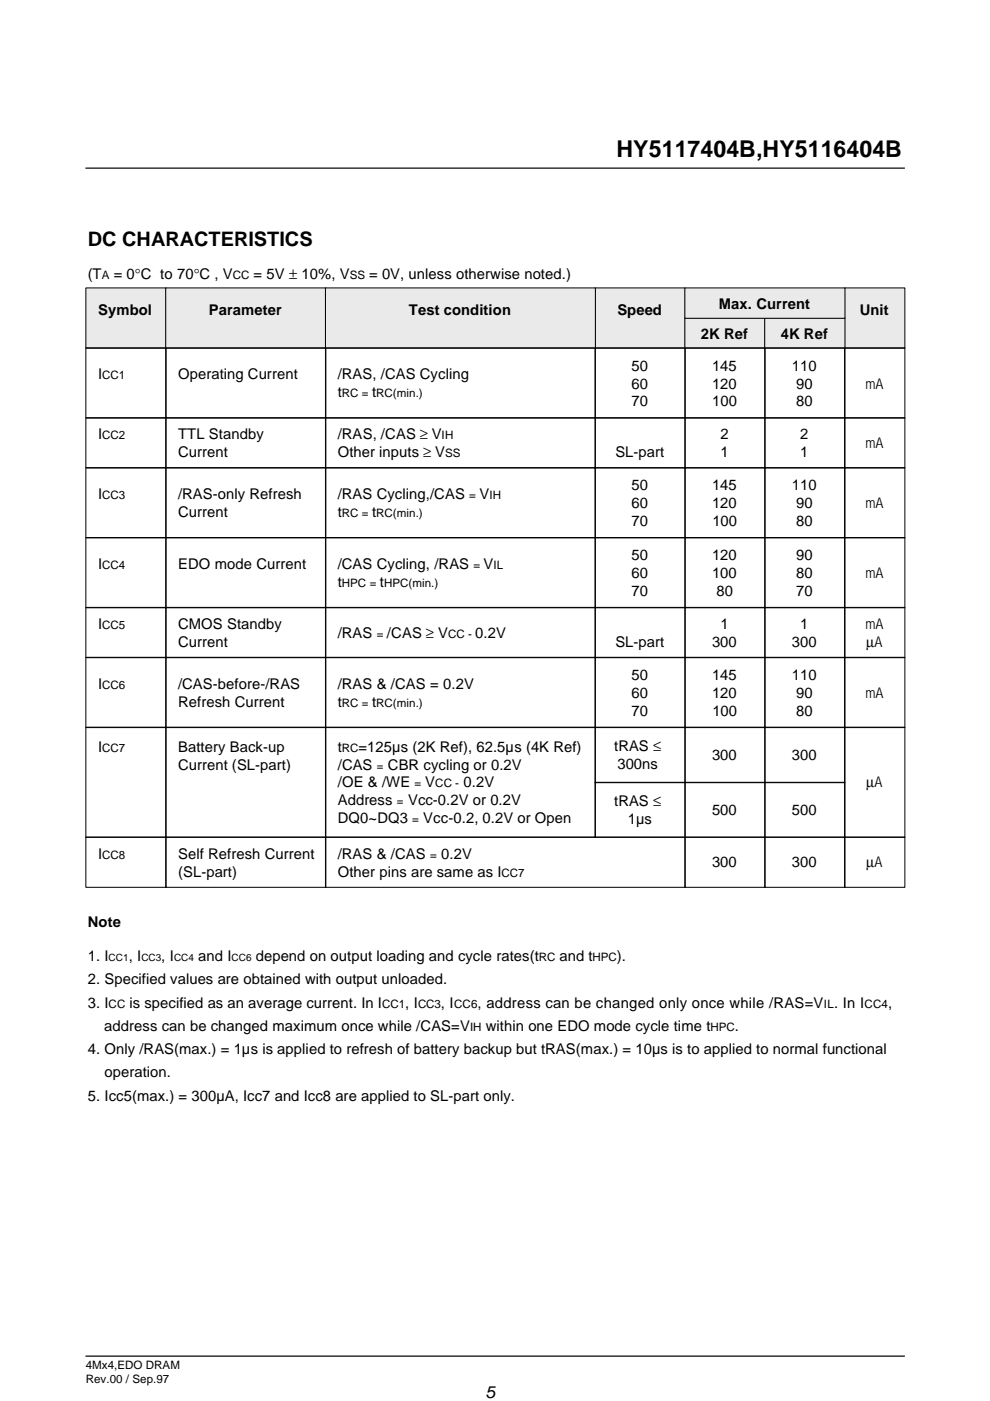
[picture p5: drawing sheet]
<svg xmlns="http://www.w3.org/2000/svg" width="210mm" height="297mm" viewBox="0 0 210 297" stroke-linecap="round" stroke-linejoin="round" font-family="sans-serif">
<defs><g id="words">
<text font-size="4.9" x="130.7" y="33.4">HY5117404B,HY5116404B</text>
<text font-size="4.2" x="18.6" y="52.2">DC CHARACTERISTICS</text>
<text font-size="3.6" x="103" y="296.4">5</text>
<g font-size="3.1">
<text x="18.6" y="59.1">(T</text>
<text x="24.1" y="59.1">= 0°C to 70°C , V</text>
<text x="53.8" y="59.1">= 5V ± 10%, V</text>
<text x="78.3" y="59.1">= 0V, unless otherwise noted.)</text>
<text x="152.4" y="65.4">Max. Current</text>
<text x="20.8" y="66.7">Symbol</text>
<text x="44.3" y="66.7">Parameter</text>
<text x="86.7" y="66.7">Test condition</text>
<text x="130.9" y="66.7">Speed</text>
<text x="148.6" y="71.8">2K Ref</text>
<text x="165.5" y="71.8">4K Ref</text>
<text x="182.3" y="66.7">Unit</text>
<text x="20.8" y="80.4">I</text>
<text x="37.8" y="80.4">Operating Current</text>
<text x="71.6" y="80.4">/RAS, /CAS Cycling</text>
<text x="133.9" y="78.6">50</text>
<text x="133.9" y="82.4">60</text>
<text x="151" y="78.6">145</text>
<text x="151" y="82.4">120</text>
<text x="167.9" y="78.6">110</text>
<text x="168.8" y="82.4">90</text>
<text x="183.5" y="82.4">mA</text>
<text x="71.6" y="84.2">t</text>
<text x="78.9" y="84.2">t</text>
<text x="133.9" y="86.1">70</text>
<text x="151" y="86.1">100</text>
<text x="168.8" y="86.1">80</text>
<text x="20.8" y="93.1">I</text>
<text x="37.8" y="93.1">TTL Standby</text>
<text x="71.6" y="93.1">/RAS, /CAS ≥ V</text>
<text x="152.7" y="93.1">2</text>
<text x="169.7" y="93.1">2</text>
<text x="183.5" y="95.1">mA</text>
<text x="37.8" y="96.9">Current</text>
<text x="71.6" y="96.9">Other inputs ≥ V</text>
<text x="130.5" y="96.9">SL-part</text>
<text x="152.7" y="96.9">1</text>
<text x="169.7" y="96.9">1</text>
<text x="20.8" y="105.8">I</text>
<text x="37.8" y="105.8">/RAS-only Refresh</text>
<text x="71.6" y="105.8">/RAS Cycling,/CAS</text>
<text x="101.7" y="105.8">V</text>
<text x="133.9" y="104">50</text>
<text x="133.9" y="107.7">60</text>
<text x="151" y="104">145</text>
<text x="151" y="107.7">120</text>
<text x="167.9" y="104">110</text>
<text x="168.8" y="107.7">90</text>
<text x="183.5" y="107.7">mA</text>
<text x="37.8" y="109.6">Current</text>
<text x="71.6" y="109.6">t</text>
<text x="78.9" y="109.6">t</text>
<text x="133.9" y="111.5">70</text>
<text x="151" y="111.5">100</text>
<text x="168.8" y="111.5">80</text>
<text x="133.9" y="118.8">50</text>
<text x="151" y="118.8">120</text>
<text x="168.8" y="118.8">90</text>
<text x="20.8" y="120.6">I</text>
<text x="37.8" y="120.6">EDO mode Current</text>
<text x="71.6" y="124.5">t</text>
<text x="71.6" y="120.6">/CAS Cycling, /RAS</text>
<text x="80.5" y="124.5">t</text>
<text x="102.5" y="120.6">V</text>
<text x="133.9" y="122.5">60</text>
<text x="151" y="122.5">100</text>
<text x="168.8" y="122.5">80</text>
<text x="183.5" y="122.5">mA</text>
<text x="133.9" y="126.3">70</text>
<text x="151.9" y="126.3">80</text>
<text x="168.8" y="126.3">70</text>
<text x="20.8" y="133.3">I</text>
<text x="37.8" y="133.3">CMOS Standby</text>
<text x="37.8" y="137.2">Current</text>
<text x="71.6" y="135.2">/RAS</text>
<text x="82" y="135.2">/CAS ≥ V</text>
<text x="100.8" y="135.2">0.2V</text>
<text x="130.5" y="137.2">SL-part</text>
<text x="151" y="137.2">300</text>
<text x="152.7" y="133.3">1</text>
<text x="167.9" y="137.2">300</text>
<text x="169.7" y="133.3">1</text>
<text x="183.5" y="133.3">mA</text>
<text x="183.6" y="137.2">μA</text>
<text x="20.8" y="146">I</text>
<text x="37.8" y="146">/CAS-before-/RAS</text>
<text x="37.8" y="149.9">Refresh Current</text>
<text x="71.6" y="146">/RAS &amp; /CAS = 0.2V</text>
<text x="71.6" y="149.9">t</text>
<text x="78.9" y="149.9">t</text>
<text x="133.9" y="144.2">50</text>
<text x="133.9" y="147.9">60</text>
<text x="151" y="144.2">145</text>
<text x="151" y="147.9">120</text>
<text x="167.9" y="144.2">110</text>
<text x="168.8" y="147.9">90</text>
<text x="183.5" y="147.9">mA</text>
<text x="133.9" y="151.7">70</text>
<text x="151" y="151.7">100</text>
<text x="168.8" y="151.7">80</text>
<text x="20.8" y="159.4">I</text>
<text x="37.8" y="159.4">Battery Back-up</text>
<text x="71.6" y="159.4">t</text>
<text x="76" y="159.4">=125µs (2K Ref), 62.5µs (4K Ref)</text>
<text x="130.2" y="159.3">tRAS ≤</text>
<text x="151" y="161.2">300</text>
<text x="167.9" y="161.2">300</text>
<text x="37.8" y="163.2">Current (SL-part)</text>
<text x="71.6" y="163.2">/CAS</text>
<text x="71.6" y="167">/OE &amp; /WE</text>
<text x="82.3" y="163.2">CBR cycling or 0.2V</text>
<text x="90.2" y="167">V</text>
<text x="98.3" y="167">0.2V</text>
<text x="130.9" y="163.1">300ns</text>
<text x="183.6" y="167">μA</text>
<text x="71.6" y="170.8">Address</text>
<text x="86.5" y="170.8">Vcc-0.2V or 0.2V</text>
<text x="130.2" y="170.9">tRAS ≤</text>
<text x="151" y="172.8">500</text>
<text x="167.9" y="172.8">500</text>
<text x="71.6" y="174.6">DQ0~DQ3</text>
<text x="89.7" y="174.6">Vcc-0.2, 0.2V or Open</text>
<text x="133.1" y="174.8">1µs</text>
<text x="20.8" y="182">I</text>
<text x="37.8" y="182">Self Refresh Current</text>
<text x="37.8" y="185.8">(SL-part)</text>
<text x="71.6" y="185.8">Other pins are same as I</text>
<text x="71.6" y="182">/RAS &amp; /CAS</text>
<text x="93.6" y="182">0.2V</text>
<text x="151" y="183.9">300</text>
<text x="167.9" y="183.9">300</text>
<text x="183.6" y="183.9">μA</text>
<text x="18.6" y="196.6">Note</text>
<text x="18.6" y="203.8">1. I</text>
<text x="27.3" y="203.8">, I</text>
<text x="34.2" y="203.8">, I</text>
<text x="42" y="203.8">and I</text>
<text x="54.2" y="203.8">depend on output loading and cycle rates(t</text>
<text x="118.6" y="203.8">and t</text>
<text x="130.8" y="203.8">).</text>
<text x="18.6" y="208.7">2. Specified values are obtained with output unloaded.</text>
<text x="18.6" y="213.6">3. I</text>
<text x="27.5" y="213.6">is specified as an average current. In I</text>
<text x="85.9" y="213.6">, I</text>
<text x="93.5" y="213.6">, I</text>
<text x="101.3" y="213.6">, address can be changed only once while /RAS=V</text>
<text x="176.9" y="213.6">. In I</text>
<text x="188.3" y="213.6">,</text>
<text x="22.1" y="218.6">address can be changed maximum once while /CAS=V</text>
<text x="103" y="218.6">within one EDO mode cycle time t</text>
<text x="155.8" y="218.6">.</text>
<text x="18.6" y="223.5">4. Only /RAS(max.) = 1µs is applied to refresh of battery backup but tRAS(max.) = 10µs is to applied to normal functional</text>
<text x="18.6" y="233.4">5. Icc5(max.) = 300µA, Icc7 and Icc8 are applied to SL-part only.</text>
<text x="22.2" y="228.4">operation.</text>
</g>
<g font-size="2.5">
<text x="21.6" y="59.1">A</text>
<text x="49.4" y="59.1">CC</text>
<text x="74.2" y="59.1">SS</text>
<text x="21.7" y="80.4">CC1</text>
<text x="72.5" y="84.2">RC = RC(min.)</text>
<text x="21.7" y="93.1">CC2</text>
<text x="93.6" y="93.1">IH</text>
<text x="94.4" y="96.9">SS</text>
<text x="21.7" y="105.8">CC3</text>
<text x="99.5" y="105.8">=</text>
<text x="103.8" y="105.8">IH</text>
<text x="72.5" y="109.6">RC = RC(min.)</text>
<text x="21.7" y="120.6">CC4</text>
<text x="72.5" y="124.5">HPC = HPC(min.)</text>
<text x="100.4" y="120.6">=</text>
<text x="104.6" y="120.6">IL</text>
<text x="21.7" y="133.3">CC5</text>
<text x="79.9" y="135.2">=</text>
<text x="95" y="135.2">CC -</text>
<text x="21.7" y="146">CC6</text>
<text x="72.5" y="149.9">RC = RC(min.)</text>
<text x="21.7" y="159.4">CC7</text>
<text x="72.5" y="159.4">RC</text>
<text x="79.9" y="163.2">=</text>
<text x="87.9" y="167">=</text>
<text x="92.3" y="167">CC -</text>
<text x="84.2" y="170.8">=</text>
<text x="87.4" y="174.6">=</text>
<text x="21.7" y="182">CC8</text>
<text x="91.2" y="182">=</text>
<text x="106.3" y="185.8">CC7</text>
<text x="114.2" y="203.8">RC</text>
<text x="125.6" y="203.8">HPC</text>
<text x="23" y="213.6">CC</text>
<text x="81" y="213.6">CC1</text>
<text x="88.6" y="213.6">CC3</text>
<text x="96.3" y="213.6">CC6</text>
<text x="174.7" y="213.6">IL</text>
<text x="183.3" y="213.6">CC4</text>
<text x="99.7" y="218.6">IH</text>
<text x="150.6" y="218.6">HPC</text>
<text x="18.2" y="290.3">4Mx4,EDO DRAM</text>
<text x="18.2" y="293.3">Rev.00 / Sep.97</text>
</g>
<g font-size="2.1">
<text x="23" y="203.8">CC1</text>
<text x="30" y="203.8">CC3</text>
<text x="36.9" y="203.8">CC4</text>
<text x="49.1" y="203.8">CC6</text>
</g>
</g></defs>
<path d="M18.2 35.6h173.6" fill="none" stroke="#000" stroke-width=".25"/>
<path d="M18.2 61h17v12.8h-17z" fill="#eaeaea" stroke="#000" stroke-width=".21"/>
<path d="M18.2 73.7h17v14.9h-17z" fill="none" stroke="#000" stroke-width=".21"/>
<path d="M35.1 61h34v12.8h-34z" fill="#eaeaea" stroke="#000" stroke-width=".21"/>
<path d="M35.1 73.7h34v14.9h-34z" fill="none" stroke="#000" stroke-width=".21"/>
<path d="M126.2 61h19.1v12.8h-19.1z" fill="#eaeaea" stroke="#000" stroke-width=".21"/>
<path d="M126.2 73.7h19.1v14.9h-19.1z" fill="none" stroke="#000" stroke-width=".21"/>
<path d="M179.1 61h12.8v12.8h-12.8z" fill="#eaeaea" stroke="#000" stroke-width=".21"/>
<path d="M179.1 73.7h12.8v14.9h-12.8z" fill="none" stroke="#000" stroke-width=".21"/>
<path d="M145.2 67.4h17v6.4h-17z" fill="#eaeaea" stroke="#000" stroke-width=".21"/>
<path d="M145.2 73.7h17v14.9h-17z" fill="none" stroke="#000" stroke-width=".21"/>
<path d="M162.1 67.4h17.1v6.4h-17.1z" fill="#eaeaea" stroke="#000" stroke-width=".21"/>
<path d="M162.1 73.7h17.1v14.9h-17.1z" fill="none" stroke="#000" stroke-width=".21"/>
<path d="M69 61h57.2v12.8h-57.2z" fill="#eaeaea" stroke="#000" stroke-width=".21"/>
<path d="M69 73.7h57.2v14.9h-57.2z" fill="none" stroke="#000" stroke-width=".21"/>
<path d="M145.2 61h34v6.5h-34z" fill="#eaeaea" stroke="#000" stroke-width=".21"/>
<g fill="none" stroke="#000" stroke-width=".21">
<path d="M18.2 88.6h17v10.6h-17zM18.2 99.1h17v14.9h-17zM35.1 88.6h34v10.6h-34zM35.1 99.1h34v14.9h-34zM69 88.6h57.2v10.6h-57.2zM69 99.1h57.2v14.9h-57.2zM126.2 99.1h19.1v14.9h-19.1zM126.2 88.6h19.1v10.6h-19.1zM145.2 88.6h17v10.6h-17zM145.2 99.1h17v14.9h-17zM162.1 88.6h17.1v10.6h-17.1zM162.1 99.1h17.1v14.9h-17.1z"/>
<path d="M179.1 88.6h12.8v10.6h-12.8zM179.1 99.1h12.8v14.9h-12.8zM18.2 114h17v14.9h-17zM35.1 114h34v14.9h-34zM69 114h57.2v14.9h-57.2zM126.2 114h19.1v14.9h-19.1zM145.2 114h17v14.9h-17zM162.1 114h17.1v14.9h-17.1zM179.1 114h12.8v14.9h-12.8zM18.2 128.8h17v10.6h-17zM18.2 139.4h17v14.9h-17zM35.1 128.8h34v10.6h-34z"/>
<path d="M35.1 139.4h34v14.9h-34zM69 128.8h57.2v10.6h-57.2zM69 139.4h57.2v14.9h-57.2zM126.2 128.8h19.1v10.6h-19.1zM126.2 139.4h19.1v14.9h-19.1zM145.2 128.8h17v10.6h-17zM145.2 139.4h17v14.9h-17zM162.1 128.8h17.1v10.6h-17.1zM162.1 139.4h17.1v14.9h-17.1zM179.1 128.8h12.8v10.6h-12.8zM179.1 139.4h12.8v14.9h-12.8zM18.2 154.2h17v23.3h-17z"/>
<path d="M35.1 154.2h34v23.3h-34zM69 154.2h57.2v23.3h-57.2zM126.2 154.2h19.1v11.7h-19.1zM145.2 154.2h17v11.7h-17zM162.1 154.2h17.1v11.7h-17.1zM179.1 154.2h12.8v23.3h-12.8zM18.2 177.5h17v10.6h-17zM35.1 177.5h34v10.6h-34zM69 177.5h76.3v10.6h-76.3zM126.2 165.9h19.1v11.6h-19.1zM145.2 177.5h17v10.6h-17zM145.2 165.9h17v11.6h-17z"/>
<path d="M162.1 177.5h17.1v10.6h-17.1zM162.1 165.9h17.1v11.6h-17.1zM179.1 177.5h12.8v10.6h-12.8z"/>
</g>
<path d="M18.2 287.5h173.6" fill="none" stroke="#000" stroke-width=".25"/>
<use href="#words"/>
</svg>
